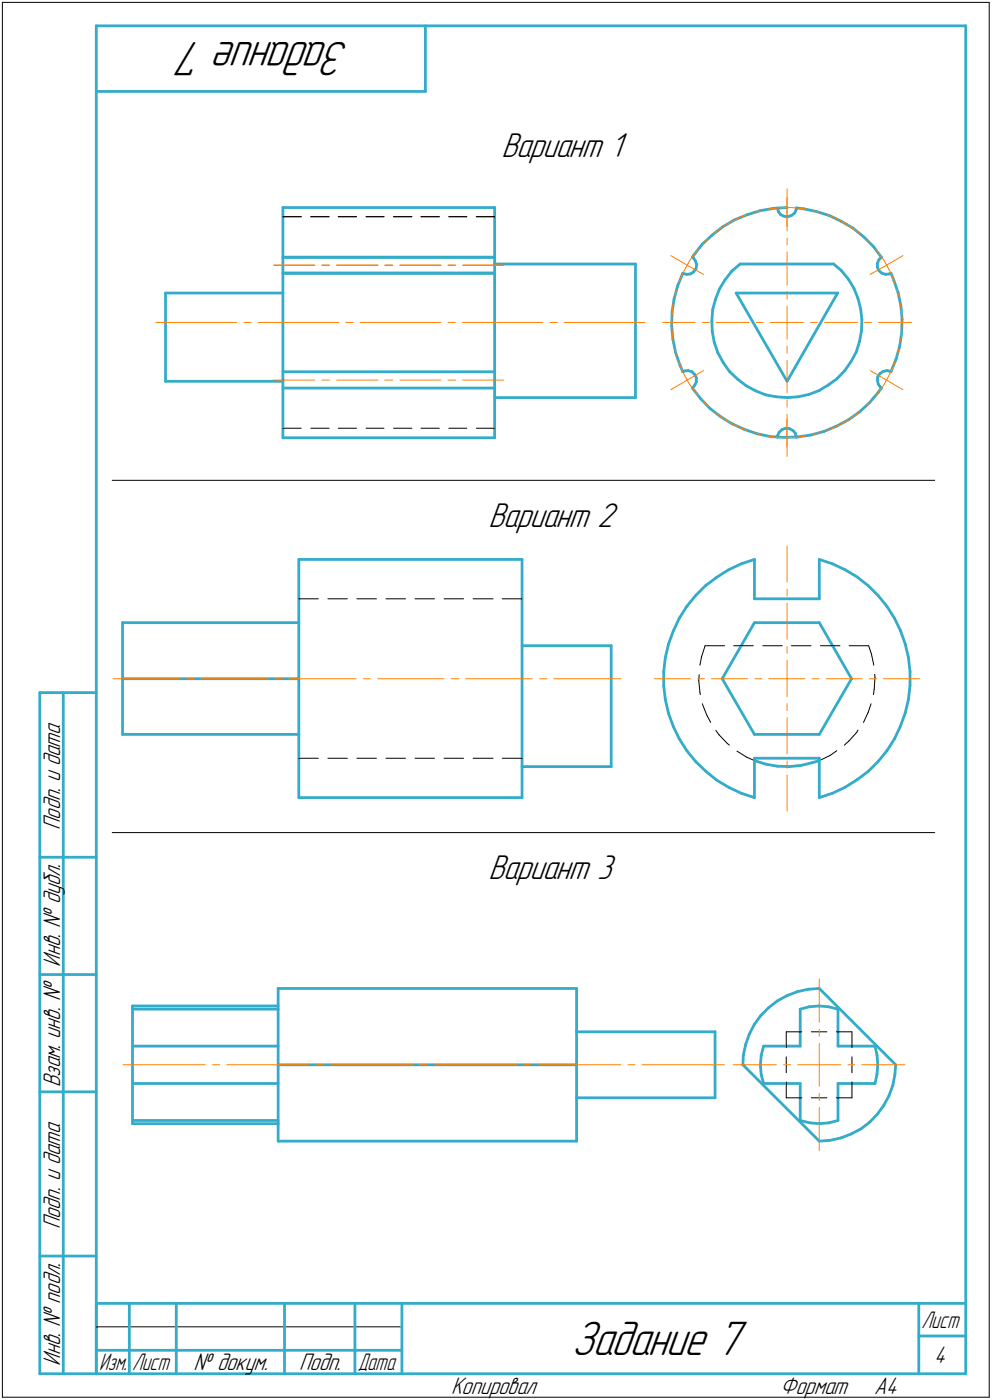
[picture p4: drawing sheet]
<svg xmlns="http://www.w3.org/2000/svg" width="211mm" height="298mm" viewBox="0 0 211 298" stroke-linecap="round" stroke-linejoin="round" font-family="sans-serif">
<defs><g id="words">
<g font-size="10.9">
<text x="74.4" y="9" transform="rotate(-180 74.4 9)">Задание 7</text>
<text x="121.6" y="288.5">Задание 7</text>
</g>
<g font-size="7.8">
<text x="106.7" y="33.5">Вариант 1</text>
<text x="103.9" y="112.3">Вариант 2</text>
<text x="103.9" y="187.3">Вариант 3</text>
</g>
<g font-size="5.4">
<text x="12.8" y="176.7" transform="rotate(-90 12.8 176.7)">Подп. и дата</text>
<text x="12.8" y="205.8" transform="rotate(-90 12.8 205.8)">Инв. № дубл.</text>
<text x="12.8" y="231.6" transform="rotate(-90 12.8 231.6)">Взам. инв. №</text>
<text x="12.8" y="261.7" transform="rotate(-90 12.8 261.7)">Подп. и дата</text>
<text x="12.8" y="290.8" transform="rotate(-90 12.8 290.8)">Инв. № подл.</text>
<text x="41.2" y="291.8">№ докум.</text>
<text x="63.6" y="291.8">Подп.</text>
<text x="198.8" y="290.3">4</text>
<text x="96" y="296.8">Копировал</text>
<text x="166" y="296.8">Формат</text>
<text x="186" y="296.8">A4</text>
</g>
<g font-size="5.3">
<text x="196.1" y="282.8">Лист</text>
<text x="21.1" y="291.8">Изм.</text>
<text x="28.1" y="291.8">Лист</text>
<text x="76.1" y="291.8">Дата</text>
</g>
</g></defs>
<g fill="none" stroke="#33acca" stroke-width=".59">
<path d="M20.5 5.5v287zM20.5 5.5h185zM20.5 19.5h70zM90.5 5.5v14zM205.5 5.5v287zM60.2 44.2v49zM60.2 44.2h45zM60.2 54.8h45zM60.2 58.2h45zM105.2 44.2v49zM105.2 56.2h30zM135.2 56.2v28.5z"/>
<path d="M145.3 58.2l.7 .2zM145.3 58.2l-1.1 2.7zM146 58.4l.9-.1zM146.9 58.3l.7-.4zM147.3 54.8l.3 .1zM147.6 54.9l.4 .7zM147.7 54.3l-.4 .5zM148 55.6l.3 .8zM148.1 57.2l-.5 .7zM148.3 56.4l-.2 .8zM149.4 52l2.2-2zM149.4 52l-1.7 2.3z"/>
<path d="M151.6 50l2.2-1.7zM153.8 48.3l2.5-1.5zM154.3 59.6l-1.2 2zM155.7 57.7l1.8-1.5zM155.7 57.7l-1.4 1.9zM156.3 46.8l2.7-1.1zM157.5 56.2h19.9zM159 45.7l2.7-.8zM161.7 44.9l2.9-.5zM164.6 44.4l2.9-.2zM165.4 44.3l.2 .7zM165.6 45l.5 .7z"/>
<path d="M166.1 45.7l.8 .4zM166.9 46.1h.7zM167.6 46.1l.8-.2zM168.4 45.9l.7-.5zM169.4 44.6l-.3 .8zM169.4 44.3v.3zM169.4 44.3l1.5 .1zM170.9 44.4l2.8 .6zM173.7 45l2.7 .9zM176.4 45.9l2.7 1.3zM177.4 56.2l1.6 1.4zM179 57.6l1.5 1.8z"/>
<path d="M179.1 47.2l2.4 1.4zM180.5 59.4l1.2 2zM181.5 48.6l2.3 1.9zM183.8 50.5l2 2zM185.8 52.5l1.7 2.3zM186.7 56v.9zM186.7 56.9l.3 .8zM187 55.3l-.3 .7zM187 57.7l.6 .5zM187.5 54.8l-.5 .5zM187.6 58.2l.9 .2zM188.5 58.4l.7-.1z"/>
<path d="M189.2 58.3l.4-.1zM189.6 58.2l.6 1.4zM190.2 59.6l.9 2.7zM35.2 62.4v18.8zM35.2 62.4h25zM60.2 79.2h45zM142.9 69.3l.3 2.9zM143 66.5l-.1 2.8zM143.2 72.2l.6 2.9zM143.4 63.7l-.4 2.8zM143.8 75.1l.9 2.7zM144.2 60.9l-.8 2.8z"/>
<path d="M144.7 77.8l.6 1.4zM145.3 79.2l.3-.2zM145.6 79l.8-.1zM146.4 78.9l.8 .3zM147.2 79.2l.6 .6zM147.8 79.8l.4 .6zM151.5 68.3l.1 2.3zM151.6 70.6l.4 2.3zM151.6 66l-.1 2.3zM152 72.9l.7 2.2zM152.2 63.8l-.6 2.2zM152.7 75.1l1.1 2z"/>
<path d="M153.1 61.6l-.9 2.2zM153.8 77.1l1.4 2zM155.2 79.1l1.7 1.6zM156.6 62.4h21.6zM156.6 62.4l10.9 18.8zM178.2 62.4l-10.7 18.8zM179.7 78.9l-1.6 1.7zM181.1 77l-1.4 1.9zM181.7 61.4l.8 2.1zM182.2 74.9l-1.1 2.1zM182.5 63.5l.6 2.3zM182.9 72.7l-.7 2.2z"/>
<path d="M183.1 65.8l.3 2.3zM183.3 70.4l-.4 2.3zM183.4 68.1l-.1 2.3zM187.3 79.5l.7-.4zM187.3 79.5l-.5 .7zM188 79.1l.8-.2zM188.8 78.9l.8 .3zM190.7 76.5l-1.1 2.7zM191.1 62.3l.6 2.8zM191.4 73.7l-.7 2.8zM191.7 65.1l.2 2.9zM191.9 70.9l-.5 2.8z"/>
<path d="M191.9 68v2.9zM35.2 81.2h25zM60.2 93.2h45zM60.2 82.6h45zM105.2 84.7h30zM147.3 82.6l1.8 2.3zM147.8 82l-.5 .6zM148.2 81.3l-.4 .7zM148.2 80.4v.9zM149.1 84.9l1.9 2.1zM151 87l2.3 1.7zM153.3 88.7l2.5 1.6z"/>
<path d="M155.8 90.3l2.6 1.1zM156.9 80.7l1.8 1.4zM158.4 91.4l2.7 1zM158.7 82.1l2.1 1.1zM160.8 83.2l2.1 .9zM161.1 92.4l2.8 .6zM162.9 84.1l2.3 .4zM163.9 93l2.9 .1zM165.2 84.5l2.4 .2zM165.4 92.8v.3zM165.8 92l.7-.6zM165.8 92l-.4 .8z"/>
<path d="M166.5 91.4l.7-.2zM166.8 93.1l2.9-.1zM167.2 91.2l.8 .1zM167.6 84.7l2.2-.2zM168 91.3l.7 .4zM168.7 91.7l.5 .6zM169.2 92.3l.2 .8zM169.7 93l2.9-.4zM169.8 84.5l2.3-.5zM172.1 84l2.2-.9zM172.6 92.6l2.7-.7zM174.3 83.1l2-1.1z"/>
<path d="M175.3 91.9l2.7-1.1zM176.3 82l1.8-1.4zM178 90.8l2.5-1.4zM180.5 89.4l2.4-1.7zM182.9 87.7l2.1-1.9zM186.7 80.9l.2 .9zM186.8 80.2l-.1 .7zM186.9 81.8l.4 .6zM186.9 83.6l-1.9 2.2zM187.3 82.4l.2 .2zM187.5 82.6l-.6 1zM63.6 119.1h47.5z"/>
<path d="M63.6 119.1v13.5zM111.1 119.1v44.1zM160.5 119.1v8.4zM174.3 119.1v8.4zM174.3 119.1l2.8 1zM26.1 132.6v23.8zM26.1 132.6h37.5zM63.6 132.6v23.8zM111.1 137.5h18.9zM130 137.5v25.7zM142.2 137.2l-.6 2.8zM143.3 134.4l-1.1 2.8z"/>
<path d="M144.5 131.7l-1.2 2.7zM146.1 129.1l-1.6 2.6zM148 126.8l-1.9 2.3zM150.1 124.7l2.4-1.8zM150.1 124.7l-2.1 2.1zM152.5 122.9l2.5-1.6zM155 121.3l2.7-1.2zM157.7 120.1l2.8-1zM160.5 132.6h13.8zM160.5 132.6l-6.8 11.9zM160.5 127.5h13.8zM174.3 132.6l6.9 11.9z"/>
<path d="M177.1 120.1l2.7 1.2zM179.8 121.3l2.6 1.6zM182.4 122.9l2.3 1.8zM184.7 124.7l2.2 2.1zM186.9 126.8l1.8 2.3zM188.7 129.1l1.6 2.6zM190.3 131.7l1.3 2.6zM191.6 134.3l1 2.9zM192.6 137.2l.7 2.8zM8.5 147.5v145zM8.5 147.5h12zM13.5 147.5v145z"/>
<path d="M26.1 156.4h37.5zM26.1 144.5h37.5zM63.6 156.4v13.4zM141.2 143v3zM141.2 146l.4 2.9zM141.6 140l-.4 3zM141.6 148.9l.6 3zM142.2 151.9l1.1 2.8zM143.3 154.7l1.2 2.6zM144.5 157.3l1.6 2.6zM146.1 159.9l1.9 2.2zM153.7 144.5l6.8 11.9z"/>
<path d="M160.5 156.4h13.8zM181.2 144.5l-6.9 11.9zM188.7 159.9l-1.8 2.2zM190.3 157.3l-1.6 2.6zM191.6 154.6l-1.3 2.7zM192.6 151.8l-1 2.8zM193.3 148.9l-.7 2.9zM193.3 140l.3 3zM193.6 146l-.3 2.9zM193.6 143v3zM63.6 169.8h47.5zM111.1 163.2v6.6z"/>
<path d="M111.1 163.2h18.9zM148 162.1l2.2 2.2zM150.2 164.3l2.3 1.8zM152.5 166.1l2.5 1.5zM155 167.6l2.7 1.3zM157.7 168.9l2.8 .9zM160.5 162l2.5 .7zM160.5 161.5v8.3zM160.5 161.5h13.8zM163 162.7l2.4 .5zM165.4 163.2h2.6zM168 163.2l2.4-.2z"/>
<path d="M170.4 163l2.5-.6zM172.9 162.4l1.4-.4zM174.3 161.5v8.3zM174.3 169.8l2.8-.9zM177.1 168.9l2.7-1.3zM179.8 167.6l2.6-1.6zM182.4 166l2.3-1.7zM184.7 164.3l2.2-2.2zM8.5 182.5h12zM8.5 207.5h12zM28.2 214.2h31zM28.2 214.2v25.1z"/>
<path d="M28.2 214.9h31zM59.2 210.5h63.5zM59.2 210.5v28.8zM122.7 219.7h29.4zM122.7 210.5v9.2zM122.7 219.7v14.1zM152.1 219.7v14.1zM160.5 218.1l-1.1 2.1zM161.9 216.2l-1.4 1.9zM163.6 214.5l1.8-1.4zM163.6 214.5l-1.7 1.7zM165.4 213.1l2.1-1.1z"/>
<path d="M167.5 212l2.2-.8zM169.7 211.2l2.3-.5zM170.3 214.9v7.9zM170.3 214.9l1.9-.5zM172 210.7l2.3-.2zM172.2 214.4l2-.2zM174.2 214.2l2.1 .2zM174.3 210.5l16.3 16.2zM176.3 214.4l2 .5zM178.3 214.9v7.9zM8.5 232.5h12zM28.2 239.3h31z"/>
<path d="M28.2 238.6h31zM28.2 230.7h31zM28.2 222.8h31zM59.2 239.3v3.7zM59.2 226.7h63.5zM122.7 233.8v9.2zM122.7 233.8h29.4zM158.1 226.7l16.2 16.3zM158.2 224.7l-.1 2zM158.7 222.4l-.5 2.3zM159.4 220.2l-.7 2.2zM161.8 226.8l.2 2.1z"/>
<path d="M162 224.7l-.2 2.1zM162 228.9l.5 1.8zM162.5 230.7h7.8zM162.5 222.8h7.8zM162.5 222.8l-.5 1.9zM170.3 230.7v7.9zM170.3 238.6l2 .5zM172.3 239.1l2 .2zM174.3 239.3l2.1-.2zM176.4 239.1l1.9-.5zM178.3 222.8h7.9zM178.3 230.7h7.9z"/>
<path d="M178.3 230.7v7.9zM186.2 222.8l.4 1.8zM186.6 228.8l-.4 1.9zM186.6 224.6l.2 2.1zM186.7 237.2l-1.6 1.7zM186.8 226.7l-.2 2.1zM188 235.4l-1.3 1.8zM189.1 233.3l-1.1 2.1zM190 231.1l-.9 2.2zM190.4 228.8l-.4 2.3zM190.6 226.7l-.2 2.1zM59.2 243h63.5z"/>
<path d="M174.3 243l2.3-.2zM176.6 242.8l2.3-.5zM178.9 242.3l2.2-.8zM181.1 241.5l2.1-1.1zM183.2 240.4l1.9-1.5zM8.5 267.5h12zM20.5 277.5h185zM20.5 277.5v15zM27.5 277.5v15zM37.5 277.5v15zM60.5 277.5v15zM75.5 277.5v15z"/>
<path d="M85.5 277.5v15zM195.5 277.5v15zM8.5 292.5h12zM20.5 292.5h185zM20.5 287.5h7zM27.5 287.5h10zM37.5 287.5h23zM60.5 287.5h15zM75.5 287.5h10zM195.5 284.5h10z"/>
</g>
<g fill="none" stroke="#000" stroke-width=".21">
<path d="M.5 .5v297zM.5 .5h210zM210.5 .5v297zM60.2 46.1h3.9zM66.1 46.1h3.9zM72 46.1h3.9zM77.9 46.1h3.8zM83.7 46.1h3.9zM89.6 46.1h3.9zM95.5 46.1h3.8zM101.3 46.1h3.9zM60.2 91.2h3.9z"/>
<path d="M66.1 91.2h3.9zM72 91.2h3.9zM77.9 91.2h3.8zM83.7 91.2h3.9zM89.6 91.2h3.9zM95.5 91.2h3.8zM101.3 91.2h3.9zM23.9 102.3h175zM63.6 127.5h4.1zM69.8 127.5h4.1zM75.9 127.5h4.2zM82.1 127.5h4.2z"/>
<path d="M88.3 127.5h4.2zM94.5 127.5h4.1zM100.7 127.5h4.2zM106.8 127.5h4.3zM149.3 139.9l-.4 1.7zM150 137.5h4.2zM150 137.5l-.7 2.4zM156.1 137.5h4.2zM162.3 137.5h4.2zM168.4 137.5h4.2zM174.6 137.5h4.1zM180.7 137.5h4.1z"/>
<path d="M184.8 137.5l.6 1.8zM185.4 139.3l.5 2.3zM148.7 144.9l.2 2.5zM148.8 143.7l-.1 1.2zM148.9 147.4l.1 .5zM149.4 149.9l1 2.3zM150.4 152.2l.8 1.6zM152.3 155.5l.7 1zM153 156.5l1.8 1.8zM154.8 158.3l.4 .4zM156.8 159.9l2 1.3zM179.7 158.7l.9-.9z"/>
<path d="M182.3 156l-1.7 1.8zM182.5 155.4l-.2 .6zM184.7 151.6l-1 2.2zM185.3 149.9l-.6 1.7zM186 146.7l-.2 1.2zM186.1 143.6l.1 .6zM186.2 144.2l-.2 2.5zM23.9 177.3h175zM63.6 161.5h4.1zM69.8 161.5h4.1zM75.9 161.5h4.2zM82.1 161.5h4.2z"/>
<path d="M88.3 161.5h4.2zM94.5 161.5h4.1zM100.7 161.5h4.2zM106.8 161.5h4.3zM158.8 161.2l1.7 .8zM174.3 162l2.3-1.1zM176.6 160.9l1.5-1zM167.3 219.7v3.4zM167.3 219.7h3.3zM172.6 219.7h3.3zM178 219.7h3.3zM181.3 219.7v3.4z"/>
<path d="M167.3 225v3.4zM167.3 230.4v3.4zM167.3 233.8h3.3zM172.6 233.8h3.3zM178 233.8h3.3zM181.3 230.4v3.4zM181.3 225v3.4zM.5 297.5h210zM20.5 282.5h65z"/>
</g>
<g fill="none" stroke="#ff8000" stroke-width=".21">
<path d="M58.3 56.5h8.7zM68.5 56.5h1.6zM71.6 56.5h8.8zM81.9 56.5h1.7zM85.1 56.5h8.7zM95.3 56.5h1.6zM98.5 56.5h8.7zM142.7 54.4l3.5 2.1zM144.6 59.7l-.2 .5zM144.9 58.8l-.3 .9zM145.4 58.1l-.5 .7zM145.8 57.2l-.4 .9z"/>
<path d="M146.2 56.5l-.4 .7zM146.2 56.5l3.5 1.9zM146.3 56.3l-.1 .2zM146.7 55.5l-.4 .8zM147.2 54.8l-.5 .7zM147.8 54l-.6 .8zM148.3 53.3l-.5 .7zM148.6 53l-.3 .3zM150.2 51.3l-.6 .6zM150.6 50.8l-.4 .5zM152.2 49.4l.8-.5zM152.2 49.4l-.4 .5z"/>
<path d="M153 48.9l.7-.5zM153.7 48.4l.7-.5zM154.4 47.9l.8-.4zM155.3 47.4l.7-.4zM155.3 47.4l-.1 .1zM156 47l.9-.4zM156.9 46.6l.7-.4zM157.6 46.2l.9-.3zM158.5 45.9l.4-.2zM160.4 45.2l.7-.2zM161.1 45l.7-.1zM163.3 44.5l.5-.1z"/>
<path d="M163.8 44.4h.9zM164.7 44.4l.9-.1zM165.6 44.3l.9-.1zM166.5 44.2h1zM167.6 44.2h.1M167.5 44.2v4zM167.5 40.2v4zM167.5 42.2v7zM167.5 50.7v1.5zM167.5 53.7v7zM167.6 44.2h.9zM168.5 44.2l.9 .1z"/>
<path d="M169.4 44.3l.9 .1zM170.3 44.4h.9zM171.2 44.4l.3 .1zM173.1 44.9l.8 .1zM173.9 45l.6 .2zM175.9 45.7l.5 .2zM176.4 45.9l.9 .3zM177.3 46.2l.8 .5zM178.1 46.7l.9 .4zM179 47.1l.7 .4zM179.7 47.5h.1M179.7 47.5l.8 .5z"/>
<path d="M180.5 48l.8 .5zM181.3 48.5l.7 .5zM182 49l.7 .5zM182.7 49.5l.3 .4zM184.2 50.8l.5 .6zM184.7 51.4l.6 .5zM185.2 58.4l3.4-1.9zM186.3 53l.3 .4zM186.6 53.4l.5 .8zM187.1 54.2l.6 .7zM187.7 54.9l.5 .7zM188.2 55.6l.4 .9z"/>
<path d="M188.6 56.5l.1 .1zM188.6 56.5l3.5-2.1zM188.7 56.6l.4 .8zM189.1 57.4l.5 .8zM189.6 58.2l.3 .8zM189.9 59l.3 .9zM190.2 59.9l.2 .3zM33.2 68.7h17.2zM51.9 68.7h1.5zM54.9 68.7h17.2zM73.6 68.7h1.6zM76.6 68.7h17.2z"/>
<path d="M95.3 68.7h1.6zM98.4 68.7h17.1zM117 68.7h1.6zM120.1 68.7h17.1zM141 68.7h6.9zM142.9 67.7v.9zM142.9 68.6h.1M142.9 68.7v.8zM142.9 69.5l.1 .9zM143 66.8l-.1 .9zM143 70.4l.1 1zM143.1 65.9l-.1 .9z"/>
<path d="M143.1 71.4l.1 .8zM143.2 64.9l-.1 1zM143.2 72.2l.1 .6zM143.3 64.5l-.1 .4zM143.6 74.3l.2 .6zM143.8 62.3l-.2 .8zM143.8 74.9l.1 .9zM143.9 61.6l-.1 .7zM144.4 77.1l.2 .4zM144.6 77.5l.3 .8zM144.9 78.3l.4 .9zM145.3 79.2l.4 .8z"/>
<path d="M149.4 68.7h1.6zM152.4 68.7h7zM161 68.7h1.4zM163.9 68.7h3.6zM167.5 76.7v7zM167.5 73.7v1.5zM167.5 68.7v3.5zM167.5 62.1v1.6zM167.5 65.2v3.5zM167.5 68.7h3.4zM172.5 68.7h1.4zM175.4 68.7h7.1z"/>
<path d="M183.9 68.7h1.5zM185.2 78.9l3.4 2zM186.9 68.7h7.1zM189.5 79.3l-.4 .8zM189.9 78.5l-.4 .8zM190.2 77.6l-.3 .9zM190.4 77.1l-.2 .5zM190.9 61.6l.2 .9zM191.1 75.1l-.2 .7zM191.1 62.5l.2 .6zM191.3 74.3l-.2 .8zM191.6 64.5l.1 .6z"/>
<path d="M191.7 72.4l-.1 .4zM191.7 65.1l.1 .9zM191.8 71.5l-.1 .9zM191.8 66l.1 1zM191.9 70.6l-.1 .9zM191.9 67v.8zM191.9 69.7v.9zM191.9 68.7v1zM191.9 68.7h.1M191.9 67.8v.9zM58.3 80.9h8.7zM68.5 80.9h1.6z"/>
<path d="M71.6 80.9h8.8zM81.9 80.9h1.7zM85.1 80.9h8.7zM95.3 80.9h1.6zM98.5 80.9h8.7zM142.7 83l3.5-2.1zM145.7 80l.4 .8zM146.1 80.8l.1 .1zM146.2 80.9l.4 .8zM146.2 80.9l3.5-2zM146.6 81.7l.6 .8zM147.2 82.5l.5 .7z"/>
<path d="M147.7 83.2l.6 .7zM148.3 83.9l.3 .4zM149.6 85.4l.5 .5zM150.1 85.9l.5 .6zM151.8 87.5l.3 .3zM152.1 87.8l.7 .6zM152.8 88.4l.8 .5zM153.6 88.9l.7 .5zM154.3 89.4l.8 .4zM155.1 89.8l.1 .1zM155.2 89.9l.7 .4zM155.9 90.3l.8 .4z"/>
<path d="M156.7 90.7l.9 .4zM157.6 91.1l.8 .3zM158.4 91.4l.5 .3zM160.4 92.1l.6 .2zM161 92.3l.8 .2zM163.3 92.8l.4 .1zM163.7 92.9l.9 .1zM164.6 93l.8 .1zM165.4 93.1h1zM166.4 93.1l.9 .1zM167.3 93.2h.2zM167.5 93.2l.8-.1z"/>
<path d="M167.5 89.2v4zM167.5 93.2v4zM167.5 88.2v7zM167.5 85.2v1.5zM168.3 93.1h.9zM169.2 93.1l1-.1zM170.2 93l.8-.1zM171 92.9l.5-.1zM173.1 92.5l.6-.1zM173.7 92.4l.8-.3zM175.9 91.7l.5-.2zM176.4 91.5l.8-.3z"/>
<path d="M177.2 91.2l.8-.4zM178 90.8l.8-.5zM178.8 90.3l.8-.4zM179.6 89.9h.1M179.7 89.9l.7-.4zM180.4 89.5l.8-.5zM181.2 89l.7-.5zM181.9 88.5l.7-.6zM182.6 87.9l.4-.4zM184.2 86.5l.5-.4zM185.3 85.4l-.6 .7zM186.3 84.3l.2-.2z"/>
<path d="M187 83.3l-.5 .8zM187.6 82.6l-.6 .7zM188.1 81.9l-.5 .7zM188.6 81l-.5 .9zM188.6 81v-.1zM188.6 80.9l3.5 2.1zM189.1 80.1l-.5 .8zM167.5 116.2v7.8zM167.5 125.5v1.4zM167.5 128.4v7.7zM167.5 137.7v1.4zM24 144.5h14.3z"/>
<path d="M39.7 144.5h1.6zM42.8 144.5h14.2zM58.5 144.5h1.6zM61.6 144.5h14.2zM77.3 144.5h1.5zM80.3 144.5h14.2zM96 144.5h1.6zM99.1 144.5h14.2zM114.8 144.5h1.5zM117.9 144.5h14.2zM139.2 144.5h7.7zM148.4 144.5h1.5z"/>
<path d="M151.4 144.5h7.7zM160.6 144.5h1.5zM163.6 144.5h3.9zM167.5 152.8v7.7zM167.5 149.9v1.4zM167.5 144.5v3.8zM167.5 140.6v3.9zM167.5 144.5h3.8zM172.8 144.5h1.4zM175.8 144.5h7.7zM185 144.5h1.5zM188 144.5h7.7z"/>
<path d="M167.5 165v7.7zM167.5 162.1v1.5zM174.3 208.4v9.3zM174.3 219.1v1.5zM26.2 226.7h17.5zM45.2 226.7h1.5zM48.3 226.7h17.5zM67.3 226.7h1.5zM70.4 226.7h17.5zM89.4 226.7h1.5zM92.5 226.7h17.5zM111.5 226.7h1.5z"/>
<path d="M114.6 226.7h17.5zM133.6 226.7h1.5zM136.7 226.7h17.5zM156 226.7h9.2zM166.7 226.7h1.5zM169.8 226.7h4.5zM174.3 235.8v9.2zM174.3 232.8v1.6zM174.3 226.7v4.6zM174.3 222.2v4.5zM174.3 226.7h4.6zM180.4 226.7h1.5z"/>
<path d="M183.4 226.7h9.1z"/>
</g>
<g fill="#fff" stroke="#fff" stroke-width=".21">
<path d="M106.7 27.9h27.1zM106.7 27.9h27.1zM106.7 28h27.1zM106.7 28.1h27.1zM106.7 28.2h27.1zM106.7 28.3h27.1zM106.7 28.4h27.1zM106.7 28.4h27.1zM106.7 28.5h27.1zM106.7 28.6h27.1zM106.7 28.7h27.1zM106.7 28.8h27.1zM106.7 28.9h27.1zM106.7 29h27.1zM106.7 29h27.1zM106.7 29.1h27.1zM106.7 29.2h27.1zM106.7 29.3h27.1zM106.7 29.4h27.1zM106.7 29.5h27.1zM106.7 29.5h27.1zM106.7 29.6h27.1zM106.7 29.7h27.1zM106.7 29.8h27.1zM106.7 29.9h27.1zM106.7 30h27.1zM106.7 30.1h27.1zM106.7 30.1h27.1zM106.7 30.2h27.1zM106.7 30.3h27.1zM106.7 30.4h27.1zM106.7 30.5h27.1zM106.7 30.6h27.1zM106.7 30.6h27.1zM106.7 30.7h27.1zM106.7 30.8h27.1zM106.7 30.9h27.1zM106.7 31h27.1zM106.7 31.1h27.1zM106.7 31.2h27.1zM106.7 31.2h27.1zM106.7 31.3h27.1zM106.7 31.4h27.1zM106.7 31.5h27.1zM106.7 31.6h27.1zM106.7 31.7h27.1zM106.7 31.7h27.1zM106.7 31.8h27.1zM106.7 31.9h27.1zM106.7 32h27.1zM106.7 32.1h27.1zM106.7 32.2h27.1zM106.7 32.3h27.1zM106.7 32.3h27.1zM106.7 32.4h27.1zM106.7 32.5h27.1zM106.7 32.6h27.1zM106.7 32.7h27.1zM106.7 32.8h27.1zM106.7 32.9h27.1zM106.7 32.9h27.1zM106.7 33h27.1zM106.7 33.1h27.1zM106.7 33.2h27.1zM106.7 33.3h27.1zM106.7 33.4h27.1zM106.7 33.4h27.1zM106.7 33.5h27.1zM106.7 33.6h27.1zM106.7 33.7h27.1zM106.7 33.8h27.1zM106.7 33.9h27.1zM106.7 34h27.1zM106.7 34h27.1zM106.7 34.1h27.1zM106.7 34.2h27.1zM106.7 34.3h27.1zM106.7 34.4h27.1zM106.7 34.5h27.1zM106.7 34.5h27.1zM106.7 34.6h27.1zM106.7 34.7h27.1zM106.7 34.8h27.1zM106.7 34.9h27.1zM106.7 35h27.1z"/>
<path d="M103.9 106.7h28.2zM103.9 106.8h28.2zM103.9 106.8h28.2zM103.9 106.9h28.2zM103.9 107h28.2zM103.9 107.1h28.2zM103.9 107.2h28.2zM103.9 107.3h28.2zM103.9 107.4h28.2zM103.9 107.4h28.2zM103.9 107.5h28.2zM103.9 107.6h28.2zM103.9 107.7h28.2zM103.9 107.8h28.2zM103.9 107.9h28.2zM103.9 107.9h28.2zM103.9 108h28.2zM103.9 108.1h28.2zM103.9 108.2h28.2zM103.9 108.3h28.2zM103.9 108.4h28.2zM103.9 108.5h28.2zM103.9 108.5h28.2zM103.9 108.6h28.2zM103.9 108.7h28.2zM103.9 108.8h28.2zM103.9 108.9h28.2zM103.9 109h28.2zM103.9 109.1h28.2zM103.9 109.1h28.2zM103.9 109.2h28.2zM103.9 109.3h28.2zM103.9 109.4h28.2zM103.9 109.5h28.2zM103.9 109.6h28.2zM103.9 109.6h28.2zM103.9 109.7h28.2zM103.9 109.8h28.2zM103.9 109.9h28.2zM103.9 110h28.2zM103.9 110.1h28.2zM103.9 110.2h28.2zM103.9 110.2h28.2zM103.9 110.3h28.2zM103.9 110.4h28.2zM103.9 110.5h28.2zM103.9 110.6h28.2zM103.9 110.7h28.2zM103.9 110.7h28.2zM103.9 110.8h28.2zM103.9 110.9h28.2zM103.9 111h28.2zM103.9 111.1h28.2zM103.9 111.2h28.2zM103.9 111.3h28.2zM103.9 111.3h28.2zM103.9 111.4h28.2zM103.9 111.5h28.2zM103.9 111.6h28.2zM103.9 111.7h28.2zM103.9 111.8h28.2zM103.9 111.8h28.2zM103.9 111.9h28.2zM103.9 112h28.2zM103.9 112.1h28.2zM103.9 112.2h28.2zM103.9 112.3h28.2zM103.9 112.4h28.2zM103.9 112.4h28.2zM103.9 112.5h28.2zM103.9 112.6h28.2zM103.9 112.7h28.2zM103.9 112.8h28.2zM103.9 112.9h28.2zM103.9 112.9h28.2zM103.9 113h28.2zM103.9 113.1h28.2zM103.9 113.2h28.2zM103.9 113.3h28.2zM103.9 113.4h28.2zM103.9 113.5h28.2zM103.9 113.5h28.2zM103.9 113.6h28.2zM103.9 113.7h28.2z"/>
<path d="M103.9 181.7h27.8zM103.9 181.8h27.8zM103.9 181.9h27.8zM103.9 181.9h27.8zM103.9 182h27.8zM103.9 182.1h27.8zM103.9 182.2h27.8zM103.9 182.3h27.8zM103.9 182.4h27.8zM103.9 182.5h27.8zM103.9 182.5h27.8zM103.9 182.6h27.8zM103.9 182.7h27.8zM103.9 182.8h27.8zM103.9 182.9h27.8zM103.9 183h27.8zM103.9 183h27.8zM103.9 183.1h27.8zM103.9 183.2h27.8zM103.9 183.3h27.8zM103.9 183.4h27.8zM103.9 183.5h27.8zM103.9 183.6h27.8zM103.9 183.6h27.8zM103.9 183.7h27.8zM103.9 183.8h27.8zM103.9 183.9h27.8zM103.9 184h27.8zM103.9 184.1h27.8zM103.9 184.1h27.8zM103.9 184.2h27.8zM103.9 184.3h27.8zM103.9 184.4h27.8zM103.9 184.5h27.8zM103.9 184.6h27.8zM103.9 184.7h27.8zM103.9 184.7h27.8zM103.9 184.8h27.8zM103.9 184.9h27.8zM103.9 185h27.8zM103.9 185.1h27.8zM103.9 185.2h27.8zM103.9 185.3h27.8zM103.9 185.3h27.8zM103.9 185.4h27.8zM103.9 185.5h27.8zM103.9 185.6h27.8zM103.9 185.7h27.8zM103.9 185.8h27.8zM103.9 185.8h27.8zM103.9 185.9h27.8zM103.9 186h27.8zM103.9 186.1h27.8zM103.9 186.2h27.8zM103.9 186.3h27.8zM103.9 186.4h27.8zM103.9 186.4h27.8zM103.9 186.5h27.8zM103.9 186.6h27.8zM103.9 186.7h27.8zM103.9 186.8h27.8zM103.9 186.9h27.8zM103.9 186.9h27.8zM103.9 187h27.8zM103.9 187.1h27.8zM103.9 187.2h27.8zM103.9 187.3h27.8zM103.9 187.4h27.8zM103.9 187.5h27.8zM103.9 187.5h27.8zM103.9 187.6h27.8zM103.9 187.7h27.8zM103.9 187.8h27.8zM103.9 187.9h27.8zM103.9 188h27.8zM103.9 188h27.8zM103.9 188.1h27.8zM103.9 188.2h27.8zM103.9 188.3h27.8zM103.9 188.4h27.8zM103.9 188.5h27.8zM103.9 188.6h27.8zM103.9 188.6h27.8zM103.9 188.7h27.8z"/>
</g>
<use href="#words"/>
</svg>
